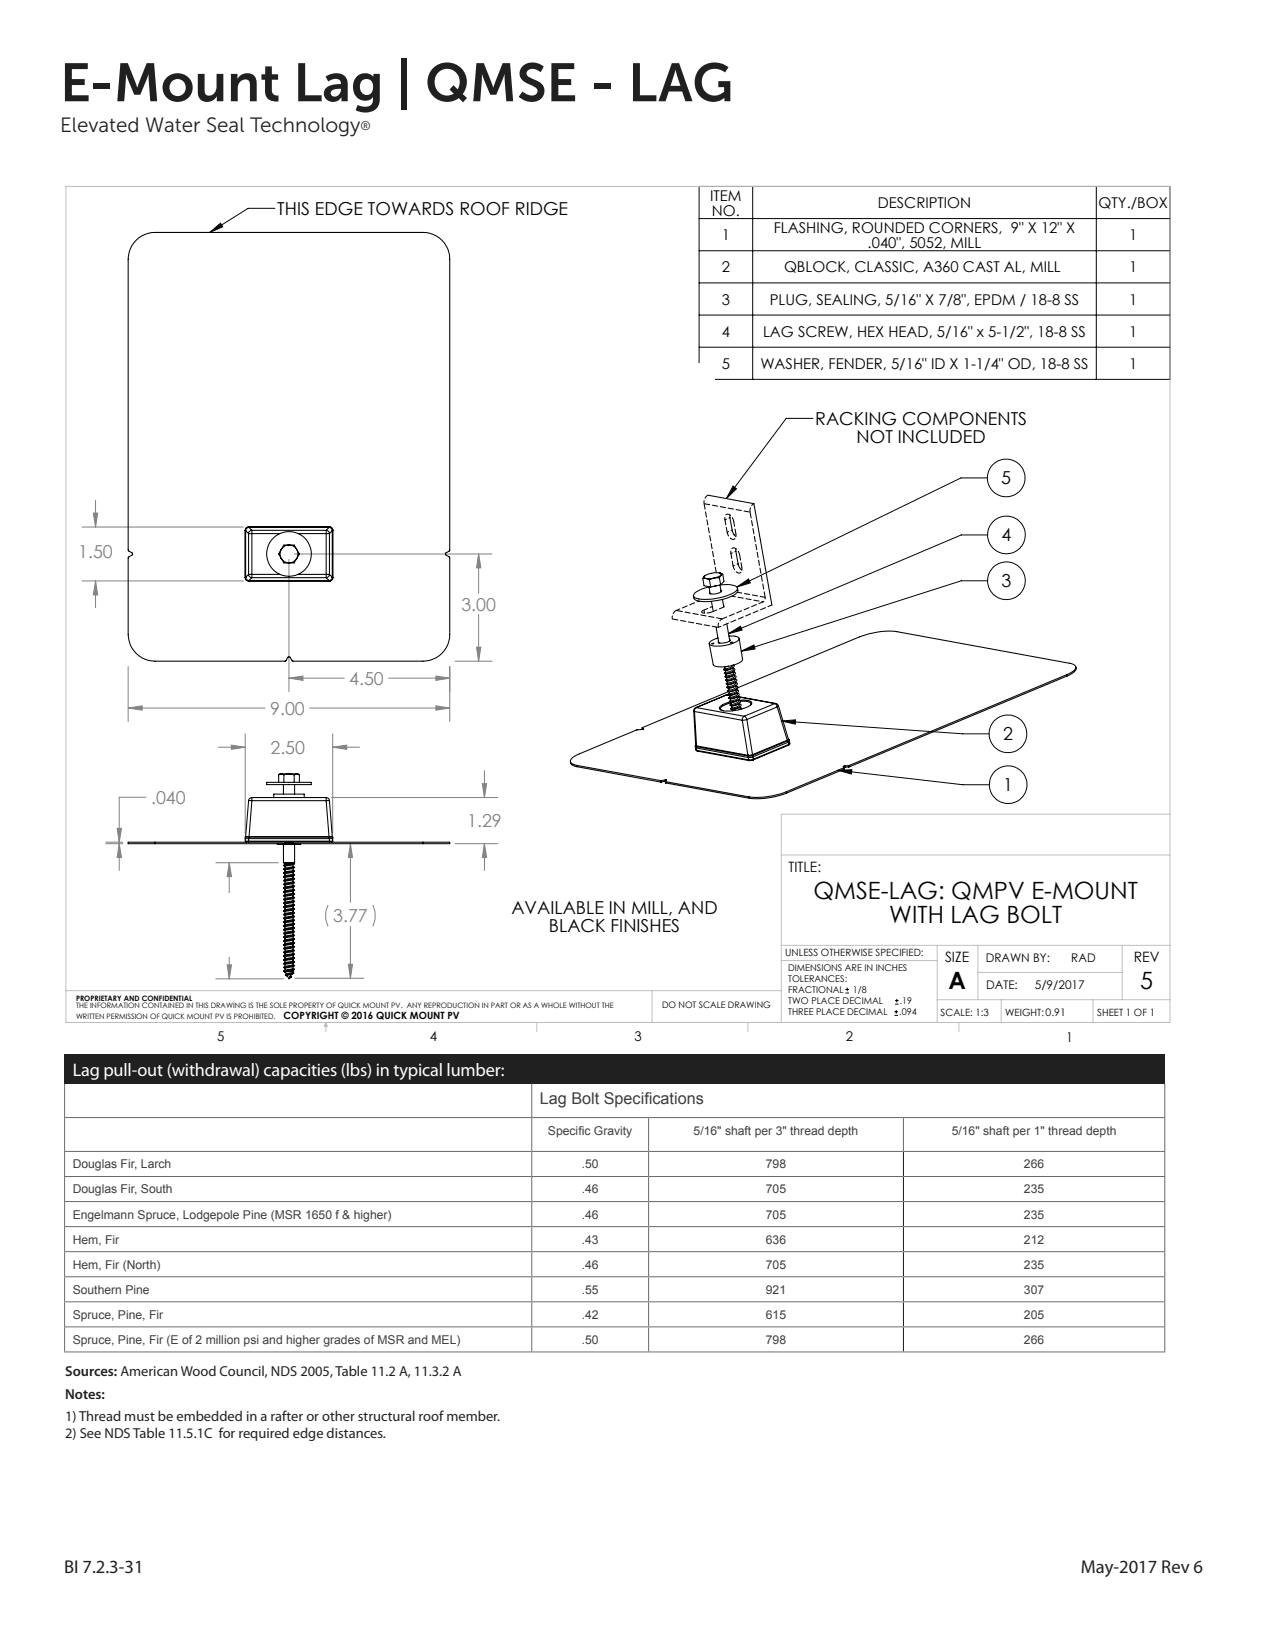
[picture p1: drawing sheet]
<svg xmlns="http://www.w3.org/2000/svg" width="216mm" height="279mm" viewBox="0 0 216 279" stroke-linecap="round" stroke-linejoin="round" font-family="sans-serif">
<defs><g id="words">
<text font-size="9.2" fill="#231f20" x="10.3" y="17.3">E-Mount Lag | QMSE - LAG</text>
<g font-size="4.1" fill="#040503">
<text x="138.8" y="153.4">QMSE-LAG: QMPV E-MOUNT</text>
<text x="151.8" y="157.5">WITH LAG BOLT</text>
<text x="161.9" y="168.8">A</text>
<text x="194.6" y="168.8">5</text>
</g>
<text font-size="3.5" fill="#231f20" x="10.3" y="22.6">Elevated Water Seal Technology</text>
<g font-size="3.2" fill="#231f20">
<text x="10.9" y="268.5">BI 7.2.3-31</text>
<text x="184.5" y="268.5">May-2017 Rev 6</text>
</g>
<text font-size="3.1" fill="#fff" x="12.4" y="183.6">Lag pull-out (withdrawal) capacities (lbs) in typical lumber:</text>
<g font-size="3" fill="#040503">
<text x="47.3" y="36.7">THIS EDGE TOWARDS ROOF RIDGE</text>
<text x="139.1" y="72.6">RACKING COMPONENTS</text>
<text x="146.2" y="75.6">NOT INCLUDED</text>
<text x="170.9" y="82.6">5</text>
<text x="170.9" y="92.4">4</text>
<text x="170.9" y="100.2">3</text>
<text x="171.2" y="126.3">2</text>
<text x="171.2" y="135">1</text>
<text x="87.3" y="156">AVAILABLE IN MILL, AND</text>
<text x="93.7" y="159.1">BLACK FINISHES</text>
</g>
<g font-size="3" fill="#808180">
<text x="13.4" y="95.3">1.50</text>
<text x="78.7" y="104.2">3.00</text>
<text x="59.6" y="116.9">4.50</text>
<text x="46.1" y="122">9.00</text>
<text x="46.2" y="128.7">2.50</text>
<text x="25.8" y="137.2">.040</text>
<text x="79.7" y="141.2">1.29</text>
<text x="56.9" y="157.4">3.77</text>
</g>
<g font-size="2.8" fill="#3e3e3f">
<text x="92.1" y="188.4">Lag Bolt Specif</text>
<text x="110" y="188.4">i cations</text>
</g>
<g font-size="2.5" fill="#040503">
<text x="121.2" y="34.2">ITEM</text>
<text x="149.8" y="35.5">DESCRIPTION</text>
<text x="187.5" y="35.5">QTY./BOX</text>
<text x="121.5" y="36.8">NO.</text>
<text x="123.2" y="41">1</text>
<text x="132" y="39.7">FLASHING, ROUNDED CORNERS, 9&quot; X 12&quot; X</text>
<text x="192.7" y="41">1</text>
<text x="123.2" y="46.5">2</text>
<text x="133.8" y="46.5">QBLOCK, CLASSIC, A360 CAST AL, MILL</text>
<text x="148.1" y="42.3">.040&quot;, 5052, MILL</text>
<text x="192.7" y="46.5">1</text>
<text x="123.2" y="52">3</text>
<text x="131.4" y="52">PLUG, SEALING, 5/16&quot; X 7/8&quot;, EPDM / 18-8 SS</text>
<text x="192.7" y="52">1</text>
<text x="123.2" y="57.5">4</text>
<text x="130.2" y="57.5">LAG SCREW, HEX HEAD, 5/16&quot; x 5-1/2&quot;, 18-8 SS</text>
<text x="192.7" y="57.5">1</text>
<text x="123.2" y="63">5</text>
<text x="129.8" y="63">WASHER, FENDER, 5/16&quot; ID X 1-1/4&quot; OD, 18-8 SS</text>
<text x="192.7" y="63">1</text>
</g>
<g font-size="2.5" fill="#231f20">
<text x="11.1" y="234.9">Sources: American Wood Council, NDS 2005, Table 11.2 A, 11.3.2 A</text>
<text x="11.1" y="238.8">Notes:</text>
<text x="11.1" y="242.5">1) Thread must be embedded in a rafter or other structural roof member.</text>
<text x="11.1" y="245.5">2) See NDS Table 11.5.1C for required edge distances.</text>
</g>
<g font-size="2.4" fill="#040503">
<text x="134.6" y="148.9">TITLE:</text>
<text x="161.3" y="164.2">SIZE</text>
<text x="193.5" y="164.2">REV</text>
</g>
<g font-size="2.3" fill="#040503">
<text x="37" y="177.7">5</text>
<text x="73.4" y="177.7">4</text>
<text x="108.3" y="177.7">3</text>
<text x="144.4" y="177.7">2</text>
<text x="182" y="177.9">1</text>
</g>
<text font-size="2.1" fill="#231f20" x="61.6" y="22.2">®</text>
<g font-size="2.1" fill="#3e3e3f">
<text x="93.5" y="193.6">Specif</text>
<text x="98.7" y="193.6">i c Gravity</text>
<text x="118.4" y="193.6">5/16&quot; shaft per 3&quot; thread depth</text>
<text x="162.4" y="193.6">5/16&quot; shaft per 1&quot; thread depth</text>
<text x="12.4" y="203.7">Douglas Fir, South</text>
<text x="12.4" y="199.4">Douglas Fir, Larch</text>
<text x="99.3" y="199.4">.50</text>
<text x="99.3" y="203.7">.46</text>
<text x="130.7" y="203.7">705</text>
<text x="130.7" y="199.4">798</text>
<text x="174.8" y="199.4">266</text>
<text x="174.8" y="203.7">235</text>
<text x="12.4" y="208">Engelmann Spruce, Lodgepole Pine (MSR 1650 f &amp; higher)</text>
<text x="99.3" y="208">.46</text>
<text x="130.7" y="208">705</text>
<text x="174.8" y="208">235</text>
<text x="12.4" y="212.2">Hem, Fir</text>
<text x="99.3" y="212.2">.43</text>
<text x="130.7" y="212.2">636</text>
<text x="174.8" y="212.2">212</text>
<text x="12.4" y="220.8">Southern Pine</text>
<text x="12.4" y="216.5">Hem, Fir (North)</text>
<text x="99.3" y="216.5">.46</text>
<text x="99.3" y="220.8">.55</text>
<text x="130.7" y="216.5">705</text>
<text x="130.7" y="220.8">921</text>
<text x="174.8" y="220.8">307</text>
<text x="174.8" y="216.5">235</text>
<text x="12.4" y="225.1">Spruce, Pine, Fir</text>
<text x="99.3" y="225.1">.42</text>
<text x="130.7" y="225.1">615</text>
<text x="174.8" y="225.1">205</text>
<text x="12.4" y="229.4">Spruce, Pine, Fir (E of 2 million psi and higher grades of MSR and MEL)</text>
<text x="99.3" y="229.4">.50</text>
<text x="130.7" y="229.4">798</text>
<text x="174.8" y="229.4">266</text>
</g>
<g font-size="2" fill="#040503">
<text x="168.2" y="164.2">DRAWN BY:</text>
<text x="182.8" y="164.2">RAD</text>
<text x="168.3" y="168.8">DATE:</text>
<text x="176.6" y="168.8">5/9/2017</text>
</g>
<g font-size="1.7" fill="#040503">
<text x="134" y="163.1">UNLESS OTHERWISE SPECIFIED:</text>
<text x="48.4" y="174">COPYRIGHT © 2016 QUICK MOUNT PV</text>
<text x="160.5" y="173.3">SCALE: 1:3</text>
<text x="171.6" y="173.3">WEIGHT:0.91</text>
<text x="187.3" y="173.3">SHEET 1 OF 1</text>
</g>
<g font-size="1.6" fill="#040503">
<text x="134.5" y="165.6">DIMENSIONS ARE IN INCHES</text>
<text x="134.5" y="167.6">TOLERANCES:</text>
<text x="134.5" y="173.3">THREE PLACE DECIMAL</text>
<text x="134.5" y="169.5">FRACTIONAL</text>
<text x="134.5" y="171.4">TWO PLACE DECIMAL</text>
<text x="145.6" y="169.5">1/8</text>
<text x="153.5" y="173.3">.094</text>
<text x="153.6" y="171.4">.19</text>
</g>
<text font-size="1.5" fill="#040503" x="113" y="172.1">DO NOT SCALE DRAWING</text>
<g font-size="1.3" fill="#040503">
<text x="13" y="170.8">PROPRIETARY AND CONFIDENTIAL</text>
<text x="13" y="172.1">THE INFORMATION CONTAINED IN THIS DRAWING IS THE SOLE PROPERTY OF QUICK MOUNT PV. ANY REPRODUCTION IN PART OR AS A WHOLE WITHOUT THE</text>
<text x="13" y="174">WRITTEN PERMISSION OF QUICK MOUNT PV IS PROHIBITED.</text>
</g>
</g></defs>
<path d="M11 179.9h187.8v5.1h-187.8z" fill="#231f20"/>
<g fill="none" stroke="#6c6d70" stroke-width=".17">
<path d="M10.9 190.7h188M10.9 196.5h188M11 185v5.7M11 190.8v5.6M11 196.6v4.1M90.8 185v5.7M90.8 190.8v5.6M90.8 196.6v4.1M110.7 190.8v5.6M110.7 196.6v4.1M154.2 190.8v5.6M198.8 185v5.7"/>
<path d="M198.8 190.8v5.6M198.8 196.6v4.1M10.9 200.8h188M10.9 205.1h188M10.9 209.4h188M10.9 213.6h188M10.9 217.9h188M11 200.9v4.1M11 205.2v4.1M11 209.4v4.1M11 213.7v4.1M11 218v4.1"/>
<path d="M90.8 200.9v4.1M90.8 205.2v4.1M90.8 209.4v4.1M90.8 213.7v4.1M90.8 218v4.1M110.7 200.9v4.1M110.7 205.2v4.1M110.7 209.4v4.1M110.7 213.7v4.1M110.7 218v4.1M198.8 200.9v4.1M198.8 205.2v4.1"/>
<path d="M198.8 209.4v4.1M198.8 213.7v4.1M198.8 218v4.1M10.9 230.7h188M10.9 222.2h188M10.9 226.5h188M11 222.3v4.1M11 226.6v4.1M90.8 222.3v4.1M90.8 226.6v4.1M110.7 222.3v4.1M110.7 226.6v4.1"/>
<path d="M198.8 222.3v4.1M198.8 226.6v4.1"/>
</g>
<path d="M154.2 196.6v4.1M154.2 200.9v4.1M154.2 205.2v4.1M154.2 209.4v4.1M154.2 213.7v4.1M154.2 218v4.1M154.2 222.3v4.1M154.2 226.6v4.1" fill="none" stroke="#231f20" stroke-width=".17"/>
<g fill="none" stroke="#040503" stroke-width=".17">
<path d="M35.8 39.7l1.8-1.6 .4 .6zM46.9 35.6h-4.5l-6.6 4.1M119.3 31.8h80.4v33h-80.4zM119.3 37.3h80.4M128.5 31.8v33M187.1 31.8v33M119.3 42.8h80.4M119.3 48.3h80.4M119.3 53.8h80.4M119.3 59.3h80.4M138.8 71.4h-4.6l-10.2 13.7M125.1 83l.6 .4-1.7 1.7z"/>
<path d="M168.5 81.6h-4.5l-38.2 18.6M168.6 99.1h-4.5l-37.6 12M168.6 91.3h-4.5l-39.8 16.8M124.3 108.1l2.1-1.2 .3 .6zM125.8 100.2l2-1.4 .3 .7zM126.5 111.1l2.2-1 .2 .7zM133.4 123.1l2.4-.2-.1 .7zM133.4 123.1l30.9 2.1h4.5M143 131.5l2.4-.1-.1 .7zM143 131.5l21.3 2.4h4.6M144.3 169.5h.6M144.3 168.9h.6"/>
<path d="M144.6 168.6v.6M152.7 173.3h.6M152.7 172.7h.6M152.8 171.4h.6M152.8 170.8h.6M153 172.4v.6M153.1 170.5v.6"/>
<circle cx="171.7" cy="81.6" r="3.2"/>
<circle cx="171.8" cy="99.1" r="3.2"/>
<circle cx="171.8" cy="91.3" r="3.2"/>
<circle cx="172" cy="125.3" r="3.2"/>
<circle cx="172.1" cy="133.9" r="3.2"/>
</g>
<g fill="none" stroke="#808180" stroke-width=".17">
<path d="M14 90h27.5M14 99.2h27.5M15.9 87.6h.8l-.4 2.4zM16.3 99.2l.4 2.3h-.8zM16.3 85.4v4.6M16.3 99.2v4.5M49.3 95.5v22.5M50.2 94.6h33.8M81.7 94.6l.4 2.3h-.8zM81.7 94.6v6.6M21.9 113.8v9.3M49.3 115.7l2.4-.3v.7z"/>
<path d="M49.3 115.7h9.4M66.3 115.7h10.5M74.4 115.4l2.4 .3-2.4 .4zM76.8 113.8v9.3M77.7 112.8h6.3M81.3 110.5h.8l-.4 2.3zM81.7 104.9v7.9M21.9 120.9l2.4-.4v.7zM21.9 120.9h23.4M24.9 136.1h-4.5v7.6M37.3 127.5h4.5M39.5 127.2l2.3 .3-2.3 .4z"/>
<path d="M41.8 125.2v17M52.8 120.9h24M56.6 136.1h28.4M56.8 127.5l2.4-.3v.7zM56.8 125.2v17M56.8 127.5h4.6M74.4 120.5l2.4 .4-2.4 .3zM82.3 133.8h.8l-.4 2.3zM82.7 131.5v4.6M18.1 144h2.9M18.1 143.7h2.9M20 141.4h.7l-.3 2.3z"/>
<path d="M20.4 144l.3 2.4h-.7zM20.4 144v4.6M35.3 154.5l-.2 .7-.2 1 .2 1.2 .2 .7M36.8 147.3h10.7M39.1 147.3l.4 2.3h-.7zM39.1 147.3v6.7M39.1 158.1v9M42.9 154.5l.3 .7 .2 1-.2 1.2-.3 .7M56 154.5a4.2 4.2 0 0 0 0 3.6M59.8 144l.4 2.4h-.7zM59.8 144v10M59.8 158.1v8.9"/>
<path d="M63.6 154.5a4.2 4.2 0 0 1 0 3.6M77.7 144h7.3M82.7 144l.4 2.4h-.8zM82.7 144v4.6M36.8 167.1h11.6M38.8 164.7h.7l-.4 2.4zM50.3 167h11.8M59.5 164.6h.7l-.4 2.4z"/>
</g>
<g fill="none" stroke="#c0bfbf" stroke-width=".17">
<path d="M11.3 31.8h188.4v142.7h-188.4zM199.7 139h-66.4v35.5M133.3 145.9h66.4M11.3 169.1h122M55.6 174.5v1.6M55.6 174.5l.2 .7h-.4zM91.6 174.5v1.6M111.3 169.1v5.4M127.7 174.5v1.6M133.3 161.4h66.4M133.3 163.9h26.6M159.9 161.4v13.1"/>
<path d="M159.9 170.6h39.8M163.7 174.5v1.6M166.9 161.4v9.2M166.9 166h24.6M170.9 170.6v3.9M186.5 170.6v3.9M191.5 161.4v9.2"/>
</g>
<path d="M125.1 83l.6 .4-1.7 1.7zM143 131.5l2.4-.1-.1 .7zM133.4 123.1l2.4-.2-.1 .7zM126.5 111.1l2.2-1 .2 .7zM124.3 108.1l2.1-1.2 .3 .6zM125.8 100.2l2-1.4 .3 .7zM35.8 39.7l1.8-1.6 .4 .6z" fill="#040503"/>
<path d="M21.9 120.9l2.4-.4v.7zM74.4 120.5l2.4 .4-2.4 .3zM49.3 115.7l2.4-.3v.7zM74.4 115.4l2.4 .3-2.4 .4zM81.7 94.6l.4 2.3h-.8zM81.3 110.5h.8l-.4 2.3zM15.9 87.6h.8l-.4 2.4zM16.3 99.2l.4 2.3h-.8zM82.7 144l.4 2.4h-.8zM82.3 133.8h.8l-.4 2.3zM20 141.4h.7l-.3 2.3zM20.4 144l.3 2.4h-.7zM39.5 127.2l2.3 .3-2.3 .4zM56.8 127.5l2.4-.3v.7zM38.8 164.7h.7l-.4 2.4zM39.1 147.3l.4 2.3h-.7zM59.5 164.6h.7l-.4 2.4zM59.8 144l.4 2.4h-.7z" fill="#808180"/>
<g fill="none" stroke="#040503" stroke-width=".18">
<path d="M23.2 41a4.6 4.6 0 0 1 3.2-1.3h45.8a4.6 4.6 0 0 1 4.6 4.5v49.7l-.8 .7 .8 .6v13.1a4.6 4.6 0 0 1-4.6 4.5h-22.2l-.6-.7-.2 .1-.5 .6h-22.3a4.6 4.6 0 0 1-4.5-4.5v-13.1l.7-.6v-.2l-.7-.5v-49.7a4.6 4.6 0 0 1 1.3-3.2zM41.8 98.6a.56 .56 0 0 0 .6 .6M41.8 90.5h.1M41.8 98.6h.1M41.9 98.6h.1M41.9 98.5h.1M41.9 98.6l.1 .4 .4 .2M41.9 90.6h.1M41.9 90.5h.1M41.9 90.5l-.1 8.1M41.9 98.5v.1M41.9 90.6l.5 .5"/>
<path d="M41.9 90.6v7.9M41.9 90.5v.1M41.9 98.6l.2 .4 .3 .1M42.4 98a.56 .56 0 0 0 .6 .6M42.4 98h.6M42.4 91.1h.6M42.4 90l-.3 .2-.2 .3M42.4 90h.1M42.4 99.1h.1M42.4 99.1v.1M42.4 90l-.4 .1-.1 .4M42.4 99.2h.1"/>
<path d="M42.4 90a.56 .56 0 0 0-.6 .5M42.4 91.1v6.9M42.4 98l-.5 .5M42.4 90h13.8M42.4 99.2h13.8M42.5 90h.1M42.5 99.1v.1M42.5 90l.5 .5M42.5 90h13.7M42.5 99.1h13.7M43 90.5v.6M43 98v.6"/>
<path d="M43 90.5a.52 .52 0 0 0-.6 .6M43 90.5h12.7M43 91.1v6.9M43 98.6h12.7M43 98.6l-.5 .5M43 91.1h4.8M43 98h4.8M48 95.3a1.52 1.52 0 0 0 1.3 .8M48 95.3l.5 .8h.8M48 93.8a1.53 1.53 0 0 0 0 1.5M48 93.8l-.4 .8 .4 .7M49.3 93a1.52 1.52 0 0 0-1.3 .8"/>
<path d="M49.3 93h-.8l-.5 .8M49.3 93a1.52 1.52 0 0 1 1.3 .8M49.3 93h.9l.4 .8M50.6 93.8a1.53 1.53 0 0 1 0 1.5M50.6 93.8l.5 .8-.5 .7M50.6 95.3l-.4 .8h-.9M50.6 95.3a1.52 1.52 0 0 1-1.3 .8M50.9 91.1h4.8M50.9 98h4.8M55.7 91.1h.5M55.7 98h.5M55.7 90.5a.56 .56 0 0 1 .5 .6"/>
<path d="M55.7 90.5v.6M55.7 98v.6M55.7 91.1v6.9M55.7 98.6l.5 .5M56.2 90h.1M56.2 99.1h.1M56.2 99.1v.1M56.2 90l-.5 .5M56.2 98a.62 .62 0 0 1-.5 .6M56.2 90l.5 .3v.2M56.2 90l.4 .1 .2 .4M56.2 90a.52 .52 0 0 1 .6 .5"/>
<path d="M56.2 99.2h.1M56.2 91.1v6.9M56.2 98l.5 .5M56.7 90.5v.1M56.7 98.5v.1M56.7 98.6l-.1 .3-.4 .2M56.7 98.6h.1M56.7 98.5h.1M56.7 90.6h.1M56.7 90.5h.1M56.7 90.6l-.5 .5M56.7 90.6v7.9"/>
<path d="M56.8 98.6l-.2 .4-.4 .2M56.8 90.5h.1M56.8 98.6a.52 .52 0 0 1-.6 .6M56.8 98.6h.1M56.8 90.5v8.1M120 98.7l.2 1.3 1.1 .2M120.2 98.3a.24 .24 0 0 0 0 .3 .24 .24 0 0 0 .3 .1M120.2 98.3l-.2 .4M120.3 98.3h.1M120.3 98.3h-.1M120.5 98.7l.6 .3M120.5 98.7h-.5"/>
<path d="M120.8 84.5l7.9 1.5 3 17.3M121.1 99l.2 1.2M121.9 98.6l-1.4 .1M121.9 98.6l-.8 .4M122.3 100l-.5 .1M122.8 98.6h-.9M122.8 97.8a3.9 3.9 0 0 0-2.6 .5M122.8 97.8a.24 .24 0 0 1 .3 .1 .24 .24 0 0 1 0 .3M122.8 97.8l.6 .2M122.8 98.6l.2 1.2M122.9 97.8h.1M122.9 99.8l.2 1.2"/>
<path d="M123 99.8a4.3 4.3 0 0 1 2.7 .4 .73 .73 0 0 1-.6 1 9.6 9.6 0 0 1-6.4 .9l-.3-.5a3.6 3.6 0 0 1 2.6-1.4M123 99.8l-1.7 .4M123.1 98.2l-1.2 .4M123.1 98.2l-.3 .4M123.4 98l-.3 .2M123.4 98l.2 1.2-.6 .6M124.6 87.9l.4 2.9 .6 .8M125.6 93.7l.5 2.9 .5 .7M121 100.1l.2 1.2M121.4 102.6l.3 1.8M121.5 109.9l.4-.1zM122.2 107l.5 2.7"/>
<path d="M122.6 109.7h.1M122.7 109.7h.1M123 100.8h.2a1.96 1.96 0 0 1-2.1 .5v-.2M123.3 102.3l.2 1.3M123.7 113.8v.3M123.7 115h.2M123.8 114.4v.3M123.9 116.2h.2M123.9 115v.3M123.9 115l.9-.2 .4-.2v.2a1.35 1.35 0 0 1-1.3 .5M123.9 118.6l-5.2 2.2M124 115.6v.3"/>
<path d="M124 106.5l.6 2.9M124.1 118.6h.2h-.4M124.1 118.6h-.2M124.1 118.6l-5.2 2.2M124.1 118.6l.4 .1M124.1 117.4h.2M124.1 116.2v.3M124.2 116.8l.8-.1 .5-.3 .1 .2a1.3 1.3 0 0 1-1.3 .5M124.3 118.6l.3 .1M124.3 117.4l.7-.1 .6-.3a.84 .84 0 0 1-1 .8h-.2zM124.3 113.7l-.6 .1M124.4 118l-14.8 6.2"/>
<path d="M124.4 119.2a1.7 1.7 0 0 0 1.6-.4v.2a1.36 1.36 0 0 1-1.3 .6l-.1-.3M124.4 108.6h1.1a.55 .55 0 0 1 .7 .4 3.3 3.3 0 0 1-2.4 1.2 3.3 3.3 0 0 1-2.7-.2 .68 .68 0 0 1 .7-.8l.7-.3M124.5 119.8a1.64 1.64 0 0 0 1.6-.4v.2a1.34 1.34 0 0 1-1.3 .6M124.5 109.1l.1 .1a1.87 1.87 0 0 1-2 .4v-.2M124.5 118.6l.1 .4M124.6 109.4h.1M124.7 119.6l-.2 .1a1.09 1.09 0 0 0 1.2-.1l.5-.3 .1-.2-.2-.2 6.3 1.2M124.7 109.7l.4-.1zM124.7 119.9l.1 .3M124.8 120a2.19 2.19 0 0 0-1.8 1l.5 .3M125 113.6h.1M125 113.6a1.36 1.36 0 0 1-1.3 .5"/>
<path d="M125.1 114l.3 .2a1.61 1.61 0 0 1-1.8 .7l.2-.2M125.1 113.9l-.3 .2a1.35 1.35 0 0 1-1.2 .2M125.1 114a.83 .83 0 0 1-1 .7h-.3M125.2 113.5l.1 .1a1.12 1.12 0 0 1-1.2 .7h-.6l.2-.2M125.2 114.7h.1M125.3 114.7l.2 .2a1.81 1.81 0 0 1-1.8 .6l.2-.2M125.3 115.2a1.83 1.83 0 0 1-1.5 .4M125.3 115.2v.2a1.34 1.34 0 0 1-1.3 .5M125.3 115.3h.1M125.4 115.3l.2 .1a1.5 1.5 0 0 1-1.6 .8l-.2-.1 .2-.2M125.4 115.8l.1 .2M125.4 115.9l.3 .2a1.71 1.71 0 0 1-1.7 .7l.1-.3"/>
<path d="M125.4 115.8l-.4 .3-.9 .1M125.4 116a1.26 1.26 0 0 1-1.2 .5M125.5 116.5l.3 .1a1.04 1.04 0 0 1-1.1 .7h-.7l.2-.2v-.3h-.2M125.7 117.1l.2 .1a1.63 1.63 0 0 1-1.7 .8l.2-.3M125.7 117.6l.1 .2a1.36 1.36 0 0 1-1.3 .6l-.1-.3M125.8 117.6l-.1 .1a1.64 1.64 0 0 1-1.5 .3M125.8 117.7h.1M125.8 117.7l.3 .2a1.81 1.81 0 0 1-1.9 .6l.3-.2M125.8 118.2l.1 .2M125.9 118.3l.3 .1a1.05 1.05 0 0 1-1.2 .8h-.6l.2-.3M125.9 118.2l-.5 .3-.8 .2M125.9 100.4v.5a3.6 3.6 0 0 1-2.5 1.4 8.6 8.6 0 0 1-4.7 .1l-.2-.2-.1-.5"/>
<path d="M125.9 118.4a1.21 1.21 0 0 1-1.3 .6M126.1 119.5h.1M126.1 119.5l.3 .2a1.83 1.83 0 0 1-1.8 .6l.2-.1M126.2 109l.5 3.5a2.26 2.26 0 0 1-1.9 1.1 4.2 4.2 0 0 1-3-.1l-.8-3.6M126.2 119.5a2.66 2.66 0 0 1 2.1 .3v.3a6.1 6.1 0 0 1-4.5 1.3l-1-.4a.73 .73 0 0 1 .6-.8l1.1-.4M126.2 119l6 1.1M126.4 119.7a2.05 2.05 0 0 1 1.8 .4M182.1 115.2l.8-.5a.74 .74 0 0 0 .5-1.1l-.9-.4-29.4-5.4a13 13 0 0 0-6.4 .9l-20.8 8.7M182.1 115.2l-37.1 15.4M182.1 115.2v.2M182.1 115.4l-37.1 15.5M183.6 113.8l.1 .3a1.44 1.44 0 0 1-1.1 1.1l-.5 .2"/>
<path d="M42.4 136.7h.6M42.4 136.7l-.5 6.1M43 136.1v.6M43 136.1a.56 .56 0 0 0-.6 .6M43 136.7l-.5 6.1M43 136.7h12.7M43 136.1h12.7M45.5 133.5h7.6v.4h-7.6zM46.7 136.1v-.6h5.2v.6M47.6 132.2v1.3M48 132.1l.5 .1M48 132.1l-.4 .1"/>
<path d="M48 132.1h1.3M48.4 133.9v1.6M48.5 132.2v1.3M49.3 132.1l.9 .1M49.3 132.1h1.3M49.3 132.1l-.8 .1M50.2 132.2v1.3M50.3 133.9v1.6M50.6 132.1l-.4 .1M50.6 132.1l.5 .1M51.1 132.2v1.3M55.7 136.7h.5"/>
<path d="M55.7 136.1v.6M55.7 136.1a.56 .56 0 0 1 .5 .6M55.7 136.7l.5 6.1M56.2 136.7l.5 6.1M97.3 130l.3 .5 .9 .4M98.4 130.6l14.3 2.6M98.4 130.6l.1 .3M98.5 130.9l14.2 2.6M109.6 124.2v.3M109.6 124.2l.1 .2M109.6 124.5h.1M109.7 124.4l-1.1 .2-10.6 4.5a.76 .76 0 0 0-.5 1.2l.9 .3"/>
<path d="M109.7 124.4h.1M112.7 133.2h.2M112.7 133.2v.3M112.9 133.2v.3M112.9 133.5h-.2M113.5 133.4l.1 .2M113.5 133.1h.3l-.2 .3M113.5 133.1l-.6 .1M113.5 133.1l.1 .2M113.6 133.4l14.3 2.6M113.6 133.4v.2M113.6 133.3l-.7 .2"/>
<path d="M113.6 133.6l14.3 2.7M118.4 121.3l.3 5.9 .1 .1M118.4 121.3l.1 .1M118.5 121.4l.4 5.9M118.5 121.4l8.2 1.5M118.7 127.4h.1M118.7 127.4v.2M118.7 127.6l.1 .1M118.7 127.6l.1 .4M118.7 120.8l-.2 .2-.1 .3M118.7 127.2v.2M118.7 120.8h.2"/>
<path d="M118.8 128l.2 .2M118.8 128l.1 .1M118.8 127.4v.3M118.8 127.4h.1M118.8 127.3h.1M118.8 127.3v.1M118.8 127.7l8.9 1.6M118.8 127.4l8.8 1.6M118.8 127.7l.1 .4M118.9 120.8l-.2 .1-.2 .5M118.9 120.8l8.1 1.5M118.9 127.3l-.1 .1"/>
<path d="M118.9 127.3l8.8 1.6M118.9 128.1l.1 .1M118.9 128.1l8.9 1.6M119 128.2l8.9 1.6M124.6 120.4l.3 .1M124.7 121l.3 .1M124.9 120.5v.3M124.9 120.5a1.78 1.78 0 0 0 1.3-.5 .79 .79 0 0 1-1 .8h-.3M125 121.1v.2M126.2 120.1l.3 .3a1.89 1.89 0 0 1-1.8 .6l.2-.2M126.3 120.6v.4l-.2 .1M126.3 120.6l-.6 .4-.7 .1"/>
<path d="M126.3 120.7l.2 .1 .1 .2M126.7 122.9l1 6M127 122.3l.3 .2 .2 .3M127 122.3l-.3 .3v.3M127.5 122.8l-.8 .1M127.5 122.8l.9 6M127.6 129l.1 .1M127.7 128.9h.1M127.7 128.9l-.1 .1M127.7 129.1v.2M127.7 129.3l.1 .4M127.7 128.9v.2"/>
<path d="M127.8 129.7l.1 .1M127.9 136v.3M128.2 120.1l-.1 .2M128.2 120.1h.1M128.4 128.8l-.7 .1M128.4 128.8l.1 .1M128.4 128.8h.1M128.5 128.9l-.8 .2M128.5 128.9v.3M128.5 129.2l-.8 .1M128.5 129.2l.1 .4M128.5 129.7l-.6 .1"/>
<path d="M128.5 128.9h.1M128.6 129.6l-.8 .1M128.6 129.6l-.1 .1M132.2 120.1l.3 .2 .2 .3M132.2 120.1l-5.2 2.2M132.4 120.1l.3 .1 .2 .3M132.4 120.1h-.2M132.7 120.6l-5.2 2.2M132.7 120.6l1.7 5.7M132.9 120.5l1.7 5.7-.2 .1M132.9 120.5l-.2 .1M134.2 135.1a14 14 0 0 1-6.3 .9"/>
<path d="M134.2 135.1l.1 .3M134.3 135.4a14 14 0 0 1-6.4 .9M134.4 126.3v.1M134.4 126.3l-6 2.5M134.4 126.3h.1M134.4 126.3l.1 .1M134.4 126.4l-5.9 2.5M134.5 126.4h-.1M134.5 126.4v.3M134.5 127.2l-6 2.5M134.5 126.7l-6 2.5M134.5 126.7l.1 .4"/>
<path d="M134.6 126.1l.1 .2-.2 .1M134.6 127.1l-.1 .1M134.6 127.1l-6 2.5M134.7 126.3v.2M134.7 126.5l-.2 .2M134.7 126.5l.1 .4M134.8 126.9l-.3 .3M134.8 126.9l-.2 .2M144 131.1l-9.8 4M144 131.1v.2M144 131v.1M144 131.3l-9.7 4.1"/>
<path d="M144 131v.3M144.2 130.7l-.3 .1 .1 .2M144.2 130.7v.2M144.2 130.9l-.2 .1M144.8 130.7h-.6M144.8 130.7v.2M144.8 130.9h-.6M145 130.6l-.2 .1M145 130.6v.3M145 130.9h-.2M26.4 143.7h-4.5v.3h4.5M26.4 144h22.3"/>
<path d="M26.4 143.7h22.3M26.4 143.7v.3M41.8 143.1h15M41.8 143.1l.1 .5M41.9 142.9h.5M41.9 143.6h.5M41.9 143.6l.1 .1M41.9 142.9l-.1 .2M41.9 142.8h.1M41.9 142.8v.1M41.9 142.8h.5M42.4 142.8v.1"/>
<path d="M42.4 142.8h.1M42.4 143.6v.1M42.4 142.9v.7M42.4 142.9h13.8M42.4 143.6h13.8M42.5 142.8v.1M42.5 142.8h13.7M47.3 144v.1h4v-.1M48.3 144v.1M48.4 148.4l.2 .1M48.4 149l.2 .2M48.4 151.6l.2 .1"/>
<path d="M48.4 152.3l.2 .1M48.4 152.9l.2 .1M48.4 153.5l.2 .2M48.4 154.2l.2 .1M48.4 154.8l.2 .2M48.4 155.5l.2 .1M48.4 156.7l.2 .2M48.4 157.4l.2 .2M48.4 158.1l.2 .1M48.4 158.7l.2 .1M48.4 159.3l.2 .2M48.4 160h.1"/>
<path d="M48.4 147.2h1.9M48.4 144.1v3.1M48.4 147.7h.1M48.4 150.3h.1M48.4 151h.1M48.4 152.2v.1M48.4 152.9h.1M48.4 156.1h.1M48.4 157.4h.1M48.4 158.1h.1M48.4 149l1.9-.3-.3 .2v.3M48.4 147.7l.2 .2"/>
<path d="M48.4 150.3l.2 .2M48.4 151l.2 .1M48.4 156.1l.2 .2M48.4 160l.2 .1M48.5 147.3l.1 .1M48.6 157.5l1.4-.3v.4l-.4 .1-1 .2zM48.6 147.4h1M48.6 147.4v.2M48.6 147.9v.3M48.6 148.5v.4M48.6 149.2v.3M48.6 149.8v.3"/>
<path d="M48.6 151.7v.4M48.6 153.7v.3M48.6 154.3v.3M48.6 155v.3M48.6 155.6v.3M48.6 156.9v.3M48.6 158.8v.4M48.6 159.5v.3M48.7 152.1l-.3 .1 1.9-.3-.3 .2v.3l-.1 .1-1.2 .2M48.7 147.6l-.3 .1M48.7 149.5l-.3 .1M48.7 151.4l-.3 .2"/>
<path d="M48.7 152.7l-.3 .2M48.7 153.4l-.3 .1M48.7 154.6l-.3 .2M48.7 156.6l-.3 .1M48.7 157.8l-.3 .2M48.7 158.5l-.3 .2M48.7 159.8l-.3 .2M48.7 144h.1M48.7 143.7h.1M48.7 143.7v.3M48.8 144h.4M48.8 143.7h.4"/>
<path d="M48.8 143.7v.3M49.2 144h.3M49.2 143.7h.3M49.2 143.7v.3M49.5 144h.3M49.5 143.7h.3M49.5 143.7v.3M49.6 147.4l-.9 .2M49.8 144h.2M49.8 143.7h.2M49.8 143.7v.3M50 147.6l-1.4 .3"/>
<path d="M50 148.9l-1.4 .3M50 150.1l-1.2 .3-.2 .1v.3M50 152.1l-1.3 .3-.1 .3M50 153.4l-1.4 .3M50 154.7l-1.4 .3M50 157.9l-1.3 .3-.1 .3M50 159.2l-1.4 .3M50 157.9l.3-.2-1.9 .3M50 156.6l.3-.1-1.9 .2M50 154l.3-.1-1.9 .2M50 149.5l.3-.1-1.9 .2 .2 .2M50 148.5l-1.3 .3-.3 .2"/>
<path d="M50 155l-1.2 .2-.4 .2M50 148.2l-1.3 .3M50 149.5l-1.3 .3M50 150.8l-1.4 .3v.3M50 151.4l-1.4 .3M50 154l-1.3 .3M50 155.3l-1.4 .3M50 156l-1.3 .2-.1 .4M50 156.6l-1.4 .3M50 158.5l-1.3 .3M50 159.5l-1.3 .3M50 158.9l-1.3 .2"/>
<path d="M50 156.9l-1.3 .3M50 156.3l-1.3 .3M50 154.3l-1.3 .3M50 153l-1.3 .4M50 151.8l-1.3 .3M50 151.1l-1.3 .3M50 143.7v.3M50 144h22.2M50 143.7h22.2M50 159.5l.3 .2M50 158.8l.3 .2-1.9 .3 .3-.2M50 158.2l.3 .2"/>
<path d="M50 157.5l.3 .2M50 156.9l.3 .2-1.9 .3 .3-.2M50 156.3l.3 .1M50 155.6l.3 .2M50 155l.3 .1M50 154.3l.3 .2M50 153.7l.3 .1M50 153l.3 .2M50 152.4l.3 .2M50 151.7l.3 .2M50 151.1l.3 .2M50 150.5l.3 .1"/>
<path d="M50 149.8l.3 .2M50 149.2l.3 .1M50 148.5l.3 .2M50 147.9l.3 .1M50 147.9l-1.6 .4M50 149.5l-.1 .4-1.2 .2-.3 .2 1.9-.3M50 153.7l-1.2 .2-.4 .2M50 155.3v.4l-1.3 .2-.3 .2 1.9-.3M50 158.2l-1.3 .3M50 149.2l-1.3 .3M50 147.6v.3M50 148.2v.3"/>
<path d="M50 150.8v.3M50 151.4v.4M50 152.7v.3M50 154v.3M50 154.6v.4M50 155.9v.4M50 156.6v.3M50 157.9v.3M50 158.5v.4M50 159.2v.3M50 159.8v.3M50.1 147.3l.2 .1"/>
<path d="M50.1 147.3l-.5 .1M50.3 159.7l-1.7 .4v.3M50.3 159l-.3 .2M50.3 158.4l-.3 .1M50.3 157.1l-.3 .1M50.3 155.8l-.3 .2M50.3 155.2l-.3 .1M50.3 154.5l-.3 .2M50.3 153.2l-.3 .2v.3M50.3 152.6l-.4 .2-1.2 .2-.1 .4M50.3 151.3l-.3 .1M50.3 150l-.3 .1v.4l-1.3 .3-.3 .1 1.9-.2-.3 .1"/>
<path d="M50.3 148.1l-.3 .1M50.3 147.4l-.3 .2M50.3 147.4l-1.9 .3M50.3 148v.1M50.3 148.1l-1.9 .2M50.3 151.3l-1.9 .3M50.3 152.6l-1.9 .3M50.3 153.2l-1.9 .3M50.3 154.5l-1.9 .3M50.3 155.1l-1.9 .3M50.3 156.4h.1M50.3 158.4l-1.9 .3"/>
<path d="M50.3 159.7l-1.9 .3M50.3 150.6h.1M50.3 151.9h.1M50.3 153.8h.1M50.3 155.8h.1M50.3 157.7h.1M50.3 144.1v3.1M50.3 144v.1M56.2 142.8v.1M56.2 142.8h.1M56.2 142.9h.6M56.2 142.8h.5"/>
<path d="M56.2 143.6h.6M56.2 143.6v.1M56.2 142.9v.7M56.7 142.8l.1 .1M56.8 143.6l-.2 .1M56.8 142.9v.7M72.2 143.7h4.6v.3h-4.6M72.2 143.7v.3M48.4 160.6l.2 .2M48.4 161.3l.2 .1M48.4 161.9l.2 .2M48.4 162.6l.2 .1"/>
<path d="M48.4 163.2l.2 .2M48.4 163.8l.2 .2M48.4 162.5v.1M48.4 163.2h.1M48.4 164.5h.1M48.4 164.5l.2 .2M48.4 165.1l.2 .2M48.6 160.8v.3M48.6 161.4v.3M48.6 162.1v.3M48.6 162.7v.3M48.6 164v.3"/>
<path d="M48.6 165.9l.1 .1M48.7 164.3l-.3 .2 1.9-.3-.3 .1M48.7 160.4l-.3 .2M48.7 161.7l-.3 .2M48.7 163.7l-.3 .1M48.7 164.9l-.3 .2M48.7 165.6l-.3 .1M48.7 165.9l.2 .4M48.7 166.4l.3 .2M48.7 165.9h-.1M48.7 165.9h1.3M49 166.5l.3 .6 .1-.2"/>
<path d="M49 166.6h.1M49.4 166.7l.1 .1M49.4 166.7v.3M49.5 166.8l-.1 .2M49.6 166.6l.2 .1-.3 .1M49.7 166.7l-.3 .3M49.8 166.3l-.4 .4M50 166l.1 .1M50 162.4l-1.4 .3M50 163.7l-1.4 .3M50 161.8l.3-.2-1.9 .3M50 162.1l-1.6 .4 1.9-.3"/>
<path d="M50 160.5l-1.4 .3M50 161.1l-1.4 .3M50 161.8l-1.4 .3M50 164.3l-1.3 .3-.1 .4M50 165.6l-1.3 .3M50 165.3l-1.3 .3M50 164l-1.3 .3M50 163.4l-1.3 .3M50 161.4l-1.3 .3M50 160.1l-1.3 .3M50 165.3l.3 .1-1.9 .3 .3 .3M50 164.6l.3 .2"/>
<path d="M50 164l.3 .1M50 163.4l.3 .1M50 162.7l.3 .2M50 162.1l.3 .1M50 161.4l.3 .2M50 160.8l.3 .1M50 160.1l.3 .2M50 160.5v.3l-1.3 .3-.3 .2M50 165.9l-.2 .2-1.1 .3 1.4-.3M50 164.3v.4l-1.3 .3M50 161.1v.3M50 161.7v.4"/>
<path d="M50 163v.4M50 165v.3M50 165.6v.3M50.1 166.1l-1.1 .4M50.3 165.5l-.3 .1M50.3 164.8l-.4 .2-1.2 .2-.1 .4M50.3 163.5l-.3 .2v.3M50.3 162.2l-.3 .2v.3l-1.2 .3-.4 .2 1.9-.3-.4 .2-1.2 .2-.1 .4M50.3 160.9l-.3 .2M50.3 160.3l-.3 .2M50.3 160.3l-1.9 .3M50.3 160.9l-1.9 .4"/>
<path d="M50.3 163.5l-1.9 .3M50.3 164.8l-1.9 .3M50.3 162.9h.1M50.3 164.1h.1"/>
<circle cx="49.3" cy="94.6" r="3.8"/>
</g>
<path d="M119.3 102.6l-3.9 1.6M123.3 103.7l.4-.3-.2-.2M130.6 102a.71 .71 0 0 1-.4 .7" fill="none" stroke="#040503" stroke-width=".18" stroke-dasharray=".9 .5" stroke-dashoffset=".6"/>
<path d="M128 87.4l2.6 14.6M128 87.4l-7.8-1.4M115.4 104.2l7.9 1.4M122.6 107.1l-7.9-1.5" fill="none" stroke="#040503" stroke-width=".18" stroke-dasharray=".9 .5" stroke-dashoffset="-.1"/>
<path d="M120.2 86a1.35 1.35 0 0 1 .6-1.5M128.7 86a1.35 1.35 0 0 0-.7 1.4M114.7 105.6a1.35 1.35 0 0 1 .7-1.4M120.1 104.1l.1 .5M122.6 107.1l9.1-3.8M123.3 105.6a1.35 1.35 0 0 0-.7 1.5" fill="none" stroke="#040503" stroke-width=".18" stroke-dasharray=".9 .5" stroke-dashoffset=".4"/>
<path d="M130.2 102.7l-6.9 2.9" fill="none" stroke="#040503" stroke-width=".18" stroke-dasharray=".9 .5" stroke-dashoffset=".2"/>
<path d="M123.7 88.7a.62 .62 0 0 1 .2-.9 .62 .62 0 0 1 .9 .3l.4 .9M124.7 94.5a.62 .62 0 0 1 .3-.9 .62 .62 0 0 1 .8 .3l.4 .8M125.6 91.1a.62 .62 0 0 1-.2 .9 .62 .62 0 0 1-.9-.3l-.4-.9M126.6 96.9a.62 .62 0 0 1-.2 .9 .62 .62 0 0 1-.9-.3l-.4-.9M121.6 103.5l-1.5 .6" fill="none" stroke="#040503" stroke-width=".18" stroke-dasharray=".9 .5" stroke-dashoffset=".5"/>
<path d="M120.1 104.1l-.4 .3a1.99 1.99 0 0 0 1.9 0" fill="none" stroke="#040503" stroke-width=".18" stroke-dasharray=".9 .5" stroke-dashoffset="-.2"/>
<path d="M123.3 103.7l-1.7 .7" fill="none" stroke="#040503" stroke-width=".18" stroke-dasharray=".9 .5" stroke-dashoffset=".3"/>
<path d="M124.1 90.8l-.4-2.1M125.1 96.6l-.4-2.1M125.6 91.1l-.4-2.1M126.6 96.9l-.4-2.2M125.8 101.1l4.8 .9" fill="none" stroke="#040503" stroke-width=".18" stroke-dasharray=".9 .5" stroke-dashoffset=".1"/>
<path d="M120.2 86l2 11.7" fill="none" stroke="#040503" stroke-width=".18" stroke-dasharray=".9 .5"/>
<path d="M123.7 88.7l.9-.4M124.1 90.8l.9-.3M124.7 94.5l.9-.4M125.1 96.6l.9-.4M130.2 102.7l-5.3-1" fill="none" stroke="#040503" stroke-width=".18" stroke-dasharray=".9 .5" stroke-dashoffset=".7"/>
<g fill="#fff">
<path d="M15.5 152.4h31v10.9h-31z"/>
<path d="M87.4 61.9h34.5v9.5h-34.5z"/>
</g>
<use href="#words"/>
</svg>
